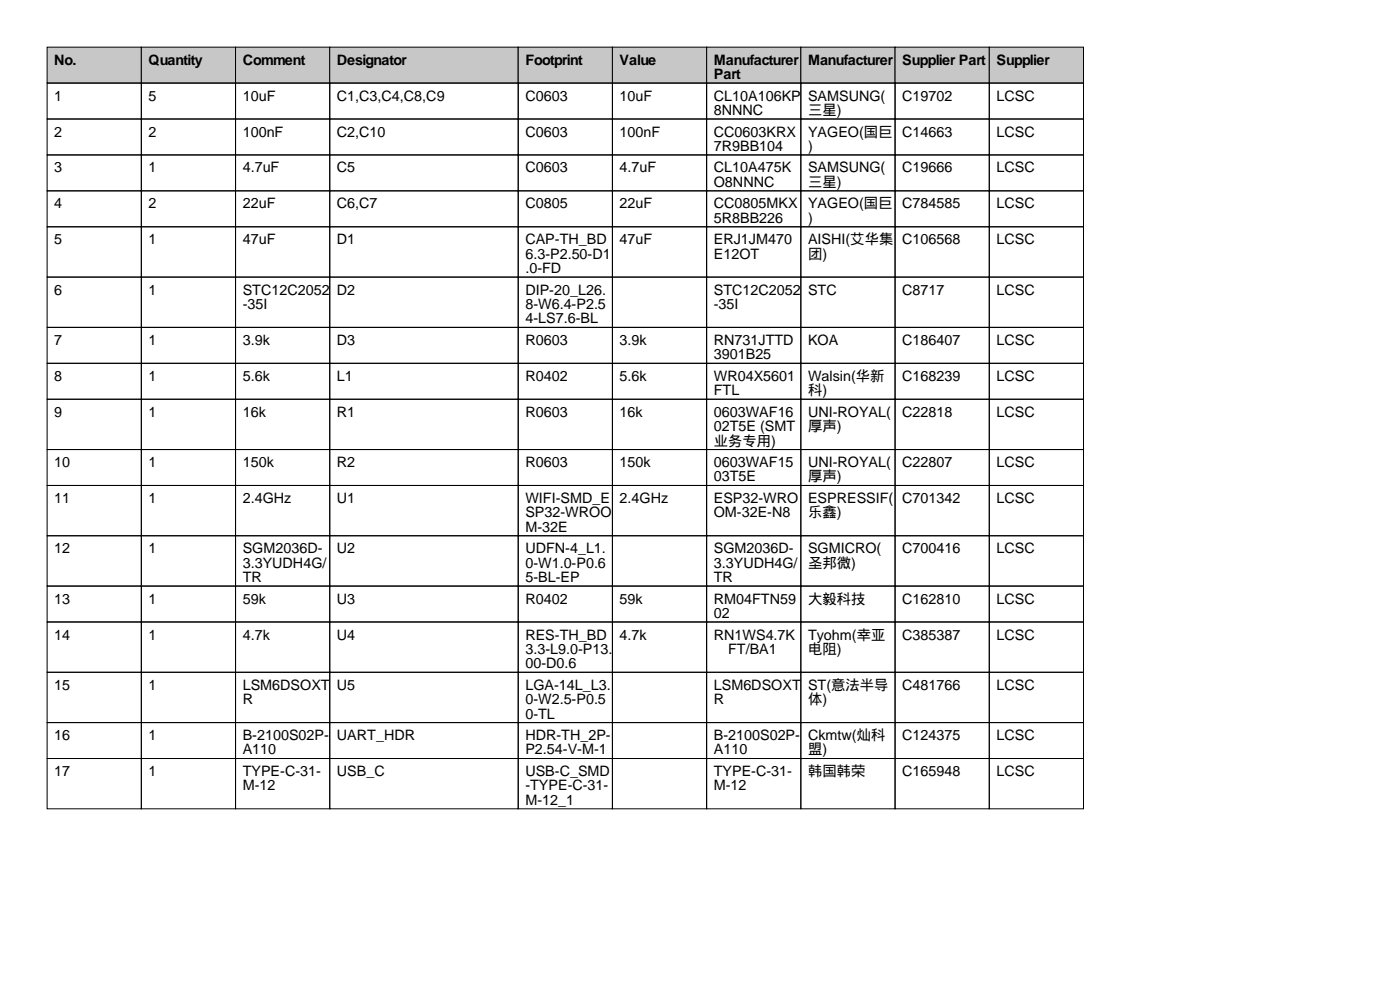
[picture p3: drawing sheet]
<svg xmlns="http://www.w3.org/2000/svg" width="297mm" height="210mm" viewBox="0 0 297 210" stroke-linecap="round" stroke-linejoin="round" font-family="sans-serif">
<defs><g id="words">
<g font-size="3">
<text x="11.5" y="13.7">No.</text>
<text x="31.5" y="13.7">Quantity</text>
<text x="51.5" y="13.7">Comment</text>
<text x="71.5" y="13.7">Designator</text>
<text x="111.5" y="13.7">Footprint</text>
<text x="131.5" y="13.7">Value</text>
<text x="151.5" y="13.7">Manufacturer</text>
<text x="151.5" y="16.8">Part</text>
<text x="171.5" y="13.7">Manufacturer</text>
<text x="191.5" y="13.7">Supplier Part</text>
<text x="211.5" y="13.7">Supplier</text>
<text x="11.5" y="21.3">1</text>
<text x="31.5" y="21.3">5</text>
<text x="51.5" y="21.3">10uF</text>
<text x="71.5" y="21.3">C1,C3,C4,C8,C9</text>
<text x="111.5" y="21.3">C0603</text>
<text x="131.5" y="21.3">10uF</text>
<text x="151.5" y="21.3">CL10A106KP</text>
<text x="171.5" y="21.3">SAMSUNG(</text>
<text x="191.5" y="21.3">C19702</text>
<text x="211.5" y="21.3">LCSC</text>
<text x="11.5" y="29">2</text>
<text x="31.5" y="29">2</text>
<text x="51.5" y="29">100nF</text>
<text x="71.5" y="29">C2,C10</text>
<text x="111.5" y="29">C0603</text>
<text x="131.5" y="29">100nF</text>
<text x="151.5" y="24.4">8NNNC</text>
<text x="151.5" y="29">CC0603KRX</text>
<text x="171.5" y="24.4">三星)</text>
<text x="171.5" y="29">YAGEO(国巨</text>
<text x="191.5" y="29">C14663</text>
<text x="211.5" y="29">LCSC</text>
<text x="151.5" y="32">7R9BB104</text>
<text x="171.5" y="32">)</text>
<text x="11.5" y="36.6">3</text>
<text x="31.5" y="36.6">1</text>
<text x="51.5" y="36.6">4.7uF</text>
<text x="71.5" y="36.6">C5</text>
<text x="111.5" y="36.6">C0603</text>
<text x="131.5" y="36.6">4.7uF</text>
<text x="151.5" y="36.6">CL10A475K</text>
<text x="151.5" y="39.6">O8NNNC</text>
<text x="171.5" y="36.6">SAMSUNG(</text>
<text x="171.5" y="39.6">三星)</text>
<text x="191.5" y="36.6">C19666</text>
<text x="211.5" y="36.6">LCSC</text>
<text x="11.5" y="44.2">4</text>
<text x="31.5" y="44.2">2</text>
<text x="51.5" y="44.2">22uF</text>
<text x="71.5" y="44.2">C6,C7</text>
<text x="111.5" y="44.2">C0805</text>
<text x="131.5" y="44.2">22uF</text>
<text x="151.5" y="44.2">CC0805MKX</text>
<text x="151.5" y="47.2">5R8BB226</text>
<text x="171.5" y="44.2">YAGEO(国巨</text>
<text x="171.5" y="47.2">)</text>
<text x="191.5" y="44.2">C784585</text>
<text x="211.5" y="44.2">LCSC</text>
<text x="11.5" y="51.8">5</text>
<text x="31.5" y="51.8">1</text>
<text x="51.5" y="51.8">47uF</text>
<text x="71.5" y="51.8">D1</text>
<text x="111.5" y="51.8">CAP-TH_BD</text>
<text x="131.5" y="51.8">47uF</text>
<text x="151.5" y="51.8">ERJ1JM470</text>
<text x="171.5" y="51.8">AISHI(艾华集</text>
<text x="191.5" y="51.8">C106568</text>
<text x="211.5" y="51.8">LCSC</text>
<text x="111.5" y="54.9">6.3-P2.50-D1</text>
<text x="111.5" y="57.9">.0-FD</text>
<text x="151.5" y="54.9">E12OT</text>
<text x="171.5" y="54.9">团)</text>
<text x="11.5" y="62.5">6</text>
<text x="31.5" y="62.5">1</text>
<text x="51.5" y="62.5">STC12C2052</text>
<text x="51.5" y="65.5">-35I</text>
<text x="71.5" y="62.5">D2</text>
<text x="111.5" y="62.5">DIP-20_L26.</text>
<text x="111.5" y="65.5">8-W6.4-P2.5</text>
<text x="151.5" y="62.5">STC12C2052</text>
<text x="151.5" y="65.5">-35I</text>
<text x="171.5" y="62.5">STC</text>
<text x="191.5" y="62.5">C8717</text>
<text x="211.5" y="62.5">LCSC</text>
<text x="111.5" y="68.6">4-LS7.6-BL</text>
<text x="11.5" y="73.2">7</text>
<text x="31.5" y="73.2">1</text>
<text x="51.5" y="73.2">3.9k</text>
<text x="71.5" y="73.2">D3</text>
<text x="111.5" y="73.2">R0603</text>
<text x="131.5" y="73.2">3.9k</text>
<text x="151.5" y="73.2">RN731JTTD</text>
<text x="151.5" y="76.2">3901B25</text>
<text x="171.5" y="73.2">KOA</text>
<text x="191.5" y="73.2">C186407</text>
<text x="211.5" y="73.2">LCSC</text>
<text x="11.5" y="80.8">8</text>
<text x="31.5" y="80.8">1</text>
<text x="51.5" y="80.8">5.6k</text>
<text x="71.5" y="80.8">L1</text>
<text x="111.5" y="80.8">R0402</text>
<text x="131.5" y="80.8">5.6k</text>
<text x="151.5" y="80.8">WR04X5601</text>
<text x="151.5" y="83.8">FTL</text>
<text x="171.5" y="80.8">Walsin(华新</text>
<text x="171.5" y="83.8">科)</text>
<text x="191.5" y="80.8">C168239</text>
<text x="211.5" y="80.8">LCSC</text>
<text x="11.5" y="88.4">9</text>
<text x="31.5" y="88.4">1</text>
<text x="51.5" y="88.4">16k</text>
<text x="71.5" y="88.4">R1</text>
<text x="111.5" y="88.4">R0603</text>
<text x="131.5" y="88.4">16k</text>
<text x="151.5" y="88.4">0603WAF16</text>
<text x="171.5" y="88.4">UNI-ROYAL(</text>
<text x="191.5" y="88.4">C22818</text>
<text x="211.5" y="88.4">LCSC</text>
<text x="151.5" y="91.4">02T5E (SMT</text>
<text x="151.5" y="94.5">业务专用)</text>
<text x="171.5" y="91.4">厚声)</text>
<text x="11.5" y="99.1">10</text>
<text x="31.5" y="99.1">1</text>
<text x="51.5" y="99.1">150k</text>
<text x="71.5" y="99.1">R2</text>
<text x="111.5" y="99.1">R0603</text>
<text x="131.5" y="99.1">150k</text>
<text x="151.5" y="99.1">0603WAF15</text>
<text x="171.5" y="99.1">UNI-ROYAL(</text>
<text x="191.5" y="99.1">C22807</text>
<text x="211.5" y="99.1">LCSC</text>
<text x="11.5" y="106.7">11</text>
<text x="31.5" y="106.7">1</text>
<text x="51.5" y="106.7">2.4GHz</text>
<text x="71.5" y="106.7">U1</text>
<text x="111.5" y="106.7">WIFI-SMD_E</text>
<text x="131.5" y="106.7">2.4GHz</text>
<text x="151.5" y="102.1">03T5E</text>
<text x="151.5" y="106.7">ESP32-WRO</text>
<text x="171.5" y="102.1">厚声)</text>
<text x="171.5" y="106.7">ESPRESSIF(</text>
<text x="191.5" y="106.7">C701342</text>
<text x="211.5" y="106.7">LCSC</text>
<text x="111.5" y="109.7">SP32-WROO</text>
<text x="111.5" y="112.8">M-32E</text>
<text x="151.5" y="109.7">OM-32E-N8</text>
<text x="171.5" y="109.7">乐鑫)</text>
<text x="11.5" y="117.4">12</text>
<text x="31.5" y="117.4">1</text>
<text x="51.5" y="117.4">SGM2036D-</text>
<text x="71.5" y="117.4">U2</text>
<text x="111.5" y="117.4">UDFN-4_L1.</text>
<text x="151.5" y="117.4">SGM2036D-</text>
<text x="171.5" y="117.4">SGMICRO(</text>
<text x="191.5" y="117.4">C700416</text>
<text x="211.5" y="117.4">LCSC</text>
<text x="51.5" y="120.4">3.3YUDH4G/</text>
<text x="51.5" y="123.4">TR</text>
<text x="111.5" y="120.4">0-W1.0-P0.6</text>
<text x="111.5" y="123.4">5-BL-EP</text>
<text x="151.5" y="120.4">3.3YUDH4G/</text>
<text x="151.5" y="123.4">TR</text>
<text x="171.5" y="120.4">圣邦微)</text>
<text x="11.5" y="128">13</text>
<text x="31.5" y="128">1</text>
<text x="51.5" y="128">59k</text>
<text x="71.5" y="128">U3</text>
<text x="111.5" y="128">R0402</text>
<text x="131.5" y="128">59k</text>
<text x="151.5" y="128">RM04FTN59</text>
<text x="151.5" y="131.1">02</text>
<text x="171.5" y="128">大毅科技</text>
<text x="191.5" y="128">C162810</text>
<text x="211.5" y="128">LCSC</text>
<text x="11.5" y="135.6">14</text>
<text x="31.5" y="135.6">1</text>
<text x="51.5" y="135.6">4.7k</text>
<text x="71.5" y="135.6">U4</text>
<text x="111.5" y="135.6">RES-TH_BD</text>
<text x="131.5" y="135.6">4.7k</text>
<text x="151.5" y="135.6">RN1WS4.7K</text>
<text x="171.5" y="135.6">Tyohm(幸亚</text>
<text x="191.5" y="135.6">C385387</text>
<text x="211.5" y="135.6">LCSC</text>
<text x="111.5" y="138.7">3.3-L9.0-P13.</text>
<text x="111.5" y="141.7">00-D0.6</text>
<text x="154.6" y="138.7">FT/BA1</text>
<text x="171.5" y="138.7">电阻)</text>
<text x="11.5" y="146.3">15</text>
<text x="31.5" y="146.3">1</text>
<text x="51.5" y="146.3">LSM6DSOXT</text>
<text x="51.5" y="149.4">R</text>
<text x="71.5" y="146.3">U5</text>
<text x="111.5" y="146.3">LGA-14L_L3.</text>
<text x="111.5" y="149.4">0-W2.5-P0.5</text>
<text x="151.5" y="146.3">LSM6DSOXT</text>
<text x="151.5" y="149.4">R</text>
<text x="171.5" y="146.3">ST(意法半导</text>
<text x="171.5" y="149.4">体)</text>
<text x="191.5" y="146.3">C481766</text>
<text x="211.5" y="146.3">LCSC</text>
<text x="111.5" y="152.4">0-TL</text>
<text x="11.5" y="157">16</text>
<text x="31.5" y="157">1</text>
<text x="51.5" y="157">B-2100S02P-</text>
<text x="51.5" y="160">A110</text>
<text x="71.5" y="157">UART_HDR</text>
<text x="111.5" y="157">HDR-TH_2P-</text>
<text x="111.5" y="160">P2.54-V-M-1</text>
<text x="151.5" y="157">B-2100S02P-</text>
<text x="151.5" y="160">A110</text>
<text x="171.5" y="157">Ckmtw(灿科</text>
<text x="171.5" y="160">盟)</text>
<text x="191.5" y="157">C124375</text>
<text x="211.5" y="157">LCSC</text>
<text x="11.5" y="164.6">17</text>
<text x="31.5" y="164.6">1</text>
<text x="51.5" y="164.6">TYPE-C-31-</text>
<text x="51.5" y="167.6">M-12</text>
<text x="71.5" y="164.6">USB_C</text>
<text x="111.5" y="164.6">USB-C_SMD</text>
<text x="111.5" y="167.6">-TYPE-C-31-</text>
<text x="151.5" y="164.6">TYPE-C-31-</text>
<text x="151.5" y="167.6">M-12</text>
<text x="171.5" y="164.6">韩国韩荣</text>
<text x="191.5" y="164.6">C165948</text>
<text x="211.5" y="164.6">LCSC</text>
<text x="111.5" y="170.7">M-12_1</text>
</g>
</g></defs>
<g fill="#c7c7c7" stroke="#000" stroke-width=".21">
<path d="M10 10h20v7.6h-20z"/>
<path d="M30 10h20v7.6h-20z"/>
<path d="M50 10h20v7.6h-20z"/>
<path d="M70 10h40v7.6h-40z"/>
<path d="M110 10h20v7.6h-20z"/>
<path d="M130 10h20v7.6h-20z"/>
<path d="M150 10h20v7.6h-20z"/>
<path d="M170 10h20v7.6h-20z"/>
<path d="M190 10h20v7.6h-20z"/>
<path d="M210 10h20v7.6h-20z"/>
</g>
<g fill="none" stroke="#000" stroke-width=".21">
<path d="M10 17.6h20v7.6h-20zM30 17.6h20v7.6h-20zM50 17.6h20v7.6h-20zM70 17.6h40v7.6h-40zM110 17.6h20v7.6h-20zM130 17.6h20v7.6h-20zM150 17.6h20v7.6h-20zM170 17.6h20v7.6h-20zM190 17.6h20v7.6h-20zM210 17.6h20v7.6h-20zM10 25.2h20v7.7h-20zM10 32.9h20v7.6h-20z"/>
<path d="M30 25.2h20v7.7h-20zM30 32.9h20v7.6h-20zM50 25.2h20v7.7h-20zM50 32.9h20v7.6h-20zM70 25.2h40v7.7h-40zM70 32.9h40v7.6h-40zM110 25.2h20v7.7h-20zM110 32.9h20v7.6h-20zM130 25.2h20v7.7h-20zM130 32.9h20v7.6h-20zM150 25.2h20v7.7h-20zM150 32.9h20v7.6h-20z"/>
<path d="M170 25.2h20v7.7h-20zM170 32.9h20v7.6h-20zM190 25.2h20v7.7h-20zM190 32.9h20v7.6h-20zM210 25.2h20v7.7h-20zM210 32.9h20v7.6h-20zM10 40.5h20v7.6h-20zM10 48.1h20v10.7h-20zM10 58.8h20v10.6h-20zM30 40.5h20v7.6h-20zM30 48.1h20v10.7h-20zM30 58.8h20v10.6h-20z"/>
<path d="M50 40.5h20v7.6h-20zM50 48.1h20v10.7h-20zM50 58.8h20v10.6h-20zM70 40.5h40v7.6h-40zM70 48.1h40v10.7h-40zM70 58.8h40v10.6h-40zM110 40.5h20v7.6h-20zM110 48.1h20v10.7h-20zM110 58.8h20v10.6h-20zM130 40.5h20v7.6h-20zM130 48.1h20v10.7h-20zM130 58.8h20v10.6h-20z"/>
<path d="M150 40.5h20v7.6h-20zM150 48.1h20v10.7h-20zM150 58.8h20v10.6h-20zM170 40.5h20v7.6h-20zM170 48.1h20v10.7h-20zM170 58.8h20v10.6h-20zM190 40.5h20v7.6h-20zM190 48.1h20v10.7h-20zM190 58.8h20v10.6h-20zM210 40.5h20v7.6h-20zM210 48.1h20v10.7h-20zM210 58.8h20v10.6h-20z"/>
<path d="M10 69.4h20v7.7h-20zM10 77.1h20v7.6h-20zM30 69.4h20v7.7h-20zM30 77.1h20v7.6h-20zM50 69.4h20v7.7h-20zM50 77.1h20v7.6h-20zM70 69.4h40v7.7h-40zM70 77.1h40v7.6h-40zM110 69.4h20v7.7h-20zM110 77.1h20v7.6h-20zM130 69.4h20v7.7h-20zM130 77.1h20v7.6h-20z"/>
<path d="M150 69.4h20v7.7h-20zM150 77.1h20v7.6h-20zM170 69.4h20v7.7h-20zM170 77.1h20v7.6h-20zM190 69.4h20v7.7h-20zM190 77.1h20v7.6h-20zM210 69.4h20v7.7h-20zM210 77.1h20v7.6h-20zM10 84.7h20v10.6h-20zM10 95.3h20v7.7h-20zM30 84.7h20v10.6h-20zM30 95.3h20v7.7h-20z"/>
<path d="M50 84.7h20v10.6h-20zM50 95.3h20v7.7h-20zM70 84.7h40v10.6h-40zM70 95.3h40v7.7h-40zM110 84.7h20v10.6h-20zM110 95.3h20v7.7h-20zM130 84.7h20v10.6h-20zM130 95.3h20v7.7h-20zM150 84.7h20v10.6h-20zM150 95.3h20v7.7h-20zM170 84.7h20v10.6h-20zM170 95.3h20v7.7h-20z"/>
<path d="M190 84.7h20v10.6h-20zM190 95.3h20v7.7h-20zM210 84.7h20v10.6h-20zM210 95.3h20v7.7h-20zM10 103h20v10.6h-20zM10 113.6h20v10.7h-20zM30 103h20v10.6h-20zM30 113.6h20v10.7h-20zM50 103h20v10.6h-20zM50 113.6h20v10.7h-20zM70 103h40v10.6h-40zM70 113.6h40v10.7h-40z"/>
<path d="M110 103h20v10.6h-20zM110 113.6h20v10.7h-20zM130 103h20v10.6h-20zM130 113.6h20v10.7h-20zM150 103h20v10.6h-20zM150 113.6h20v10.7h-20zM170 103h20v10.6h-20zM170 113.6h20v10.7h-20zM190 103h20v10.6h-20zM190 113.6h20v10.7h-20zM210 103h20v10.6h-20zM210 113.6h20v10.7h-20z"/>
<path d="M10 124.3h20v7.6h-20zM10 131.9h20v10.7h-20zM30 124.3h20v7.6h-20zM30 131.9h20v10.7h-20zM50 124.3h20v7.6h-20zM50 131.9h20v10.7h-20zM70 124.3h40v7.6h-40zM70 131.9h40v10.7h-40zM110 124.3h20v7.6h-20zM110 131.9h20v10.7h-20zM130 124.3h20v7.6h-20zM130 131.9h20v10.7h-20z"/>
<path d="M150 124.3h20v7.6h-20zM150 131.9h20v10.7h-20zM170 124.3h20v7.6h-20zM170 131.9h20v10.7h-20zM190 124.3h20v7.6h-20zM190 131.9h20v10.7h-20zM210 124.3h20v7.6h-20zM210 131.9h20v10.7h-20zM10 142.6h20v10.7h-20zM10 153.3h20v7.6h-20zM30 142.6h20v10.7h-20zM30 153.3h20v7.6h-20z"/>
<path d="M50 142.6h20v10.7h-20zM50 153.3h20v7.6h-20zM70 142.6h40v10.7h-40zM70 153.3h40v7.6h-40zM110 142.6h20v10.7h-20zM110 153.3h20v7.6h-20zM130 142.6h20v10.7h-20zM130 153.3h20v7.6h-20zM150 142.6h20v10.7h-20zM150 153.3h20v7.6h-20zM170 142.6h20v10.7h-20zM170 153.3h20v7.6h-20z"/>
<path d="M190 142.6h20v10.7h-20zM190 153.3h20v7.6h-20zM210 142.6h20v10.7h-20zM210 153.3h20v7.6h-20zM10 160.9h20v10.6h-20zM30 160.9h20v10.6h-20zM50 160.9h20v10.6h-20zM70 160.9h40v10.6h-40zM110 160.9h20v10.6h-20zM130 160.9h20v10.6h-20zM150 160.9h20v10.6h-20zM170 160.9h20v10.6h-20z"/>
<path d="M190 160.9h20v10.6h-20zM210 160.9h20v10.6h-20z"/>
</g>
<use href="#words"/>
</svg>
